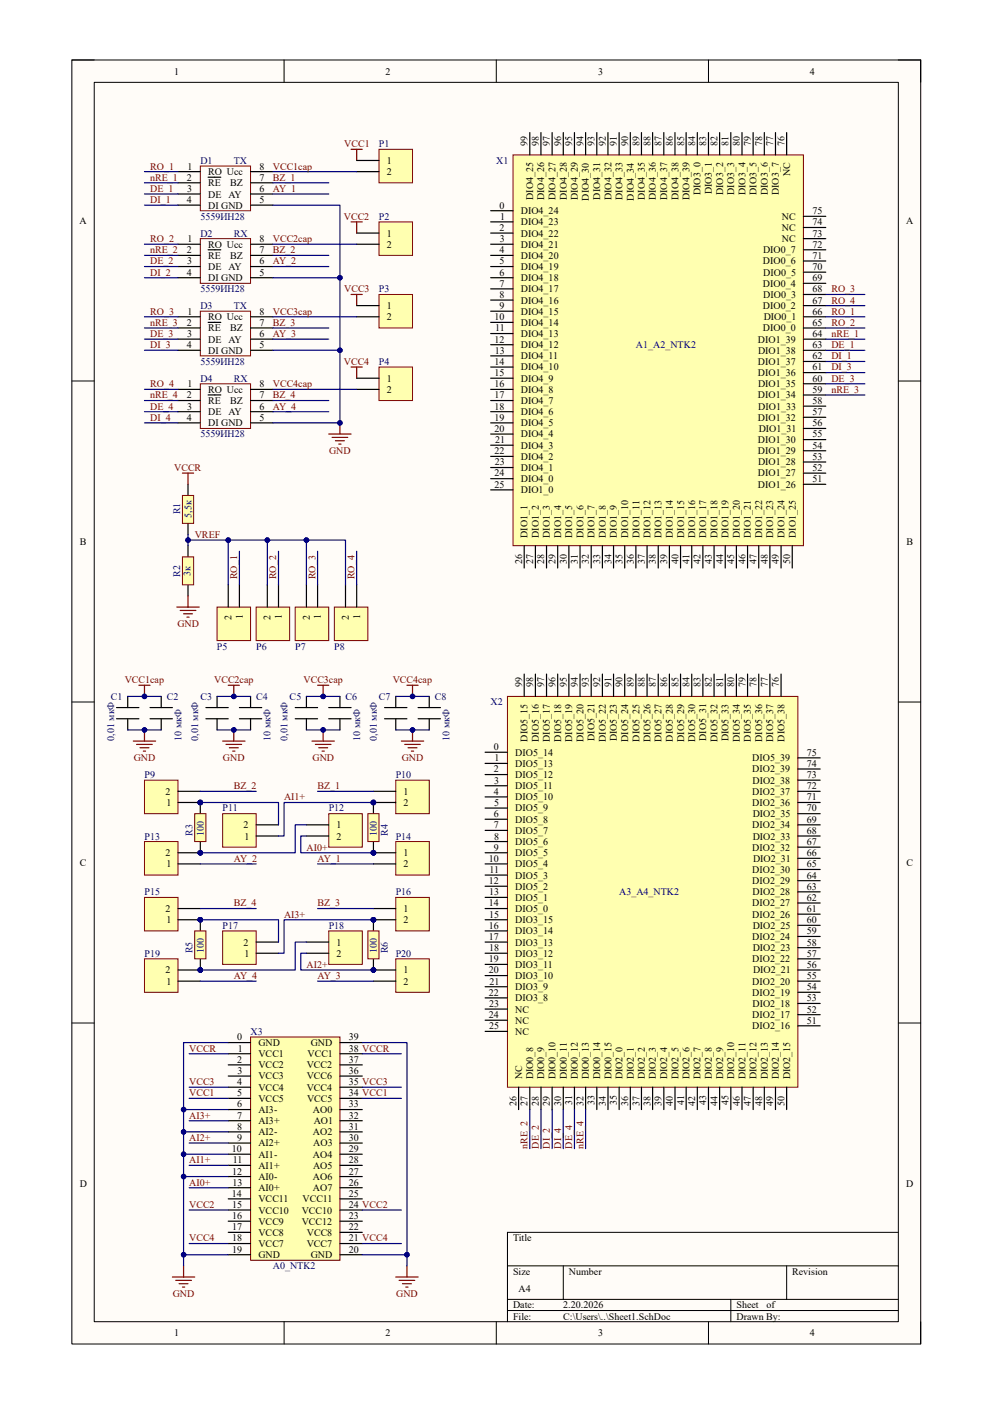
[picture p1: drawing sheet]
<svg xmlns="http://www.w3.org/2000/svg" width="210mm" height="297mm" viewBox="0 0 210 297" stroke-linecap="round" stroke-linejoin="round" font-family="sans-serif">
<defs><g id="words">
<g font-size="2.1">
<text x="36.8" y="15.8">1</text>
<text x="81.5" y="15.8">2</text>
<text x="126.5" y="15.8">3</text>
<text x="171.3" y="15.8">4</text>
<text x="39.7" y="35.9">1</text>
<text x="54.9" y="35.9">8</text>
<text x="81.8" y="34.7">1</text>
<text x="111.6" y="30.9" transform="rotate(-90 111.6 30.9)">99</text>
<text x="113.9" y="30.9" transform="rotate(-90 113.9 30.9)">98</text>
<text x="116.3" y="30.9" transform="rotate(-90 116.3 30.9)">97</text>
<text x="118.7" y="30.9" transform="rotate(-90 118.7 30.9)">96</text>
<text x="121" y="30.9" transform="rotate(-90 121 30.9)">95</text>
<text x="123.4" y="30.9" transform="rotate(-90 123.4 30.9)">94</text>
<text x="125.7" y="30.9" transform="rotate(-90 125.7 30.9)">93</text>
<text x="128.1" y="30.9" transform="rotate(-90 128.1 30.9)">92</text>
<text x="130.5" y="30.9" transform="rotate(-90 130.5 30.9)">91</text>
<text x="132.8" y="30.9" transform="rotate(-90 132.8 30.9)">90</text>
<text x="135.2" y="30.9" transform="rotate(-90 135.2 30.9)">89</text>
<text x="137.5" y="30.9" transform="rotate(-90 137.5 30.9)">88</text>
<text x="139.9" y="30.9" transform="rotate(-90 139.9 30.9)">87</text>
<text x="142.3" y="30.9" transform="rotate(-90 142.3 30.9)">86</text>
<text x="144.7" y="30.9" transform="rotate(-90 144.7 30.9)">85</text>
<text x="147" y="30.9" transform="rotate(-90 147 30.9)">84</text>
<text x="149.4" y="30.9" transform="rotate(-90 149.4 30.9)">83</text>
<text x="151.7" y="30.9" transform="rotate(-90 151.7 30.9)">82</text>
<text x="154.1" y="30.9" transform="rotate(-90 154.1 30.9)">81</text>
<text x="156.5" y="30.9" transform="rotate(-90 156.5 30.9)">80</text>
<text x="158.8" y="30.9" transform="rotate(-90 158.8 30.9)">79</text>
<text x="161.2" y="30.9" transform="rotate(-90 161.2 30.9)">78</text>
<text x="163.5" y="30.9" transform="rotate(-90 163.5 30.9)">77</text>
<text x="165.9" y="30.9" transform="rotate(-90 165.9 30.9)">76</text>
<text x="39.5" y="38.2">2</text>
<text x="39.6" y="40.6">3</text>
<text x="44" y="37">RO Ucc</text>
<text x="44" y="39.4">RE</text>
<text x="44" y="41.8">DE AY</text>
<text x="48.7" y="39.4">BZ</text>
<text x="54.9" y="40.6">6</text>
<text x="54.9" y="38.2">7</text>
<text x="81.8" y="37">2</text>
<text x="148.2" y="41.3" transform="rotate(-90 148.2 41.3)">DIO3_0</text>
<text x="150.5" y="41.1" transform="rotate(-90 150.5 41.1)">DIO3_1</text>
<text x="152.9" y="41.3" transform="rotate(-90 152.9 41.3)">DIO3_2</text>
<text x="155.3" y="41.2" transform="rotate(-90 155.3 41.2)">DIO3_3</text>
<text x="157.6" y="41.3" transform="rotate(-90 157.6 41.3)">DIO3_4</text>
<text x="160" y="41.3" transform="rotate(-90 160 41.3)">DIO3_5</text>
<text x="162.3" y="41.3" transform="rotate(-90 162.3 41.3)">DIO3_6</text>
<text x="164.7" y="41.3" transform="rotate(-90 164.7 41.3)">DIO3_7</text>
<text x="167.1" y="37.3" transform="rotate(-90 167.1 37.3)">NC</text>
<text x="16.8" y="47.4">A</text>
<text x="39.5" y="43">4</text>
<text x="44" y="44.1">DI GND</text>
<text x="54.9" y="43">5</text>
<text x="105.6" y="44.1">0</text>
<text x="105.8" y="46.5">1</text>
<text x="110.2" y="47.7">DIO4_23</text>
<text x="110.2" y="45.3">DIO4_24</text>
<text x="112.8" y="42.3" transform="rotate(-90 112.8 42.3)">DIO4_25</text>
<text x="115.1" y="42.4" transform="rotate(-90 115.1 42.4)">DIO4_26</text>
<text x="117.5" y="42.4" transform="rotate(-90 117.5 42.4)">DIO4_27</text>
<text x="119.8" y="42.3" transform="rotate(-90 119.8 42.3)">DIO4_28</text>
<text x="122.2" y="42.4" transform="rotate(-90 122.2 42.4)">DIO4_29</text>
<text x="124.5" y="42.4" transform="rotate(-90 124.5 42.4)">DIO4_30</text>
<text x="126.9" y="42.2" transform="rotate(-90 126.9 42.2)">DIO4_31</text>
<text x="129.3" y="42.4" transform="rotate(-90 129.3 42.4)">DIO4_32</text>
<text x="131.7" y="42.3" transform="rotate(-90 131.7 42.3)">DIO4_33</text>
<text x="134" y="42.4" transform="rotate(-90 134 42.4)">DIO4_34</text>
<text x="136.4" y="42.3" transform="rotate(-90 136.4 42.3)">DIO4_35</text>
<text x="138.7" y="42.4" transform="rotate(-90 138.7 42.4)">DIO4_36</text>
<text x="141.1" y="42.4" transform="rotate(-90 141.1 42.4)">DIO4_37</text>
<text x="143.5" y="42.3" transform="rotate(-90 143.5 42.3)">DIO4_38</text>
<text x="145.8" y="42.4" transform="rotate(-90 145.8 42.4)">DIO4_39</text>
<text x="165.4" y="46.5">NC</text>
<text x="171.8" y="47.7">74</text>
<text x="171.8" y="45.3">75</text>
<text x="191.6" y="47.4">A</text>
<text x="39.5" y="53.6">2</text>
<text x="39.7" y="51.2">1</text>
<text x="44" y="52.4">RO Ucc</text>
<text x="54.9" y="53.6">7</text>
<text x="54.9" y="51.2">8</text>
<text x="81.8" y="50">1</text>
<text x="81.8" y="52.4">2</text>
<text x="105.6" y="48.9">2</text>
<text x="105.6" y="53.6">4</text>
<text x="105.7" y="51.2">3</text>
<text x="110.2" y="50">DIO4_22</text>
<text x="110.2" y="52.4">DIO4_21</text>
<text x="161.4" y="53.6">DIO0_7</text>
<text x="165.4" y="51.2">NC</text>
<text x="165.4" y="48.9">NC</text>
<text x="171.8" y="52.4">72</text>
<text x="171.8" y="50">73</text>
<text x="39.5" y="58.3">4</text>
<text x="39.6" y="55.9">3</text>
<text x="44" y="54.7">RE</text>
<text x="44" y="57.1">DE AY</text>
<text x="44" y="59.5">DI GND</text>
<text x="48.7" y="54.7">BZ</text>
<text x="54.9" y="58.3">5</text>
<text x="54.9" y="55.9">6</text>
<text x="105.6" y="58.3">6</text>
<text x="105.7" y="55.9">5</text>
<text x="110.2" y="54.7">DIO4_20</text>
<text x="110.2" y="57.1">DIO4_19</text>
<text x="110.2" y="59.5">DIO4_18</text>
<text x="161.3" y="55.9">DIO0_6</text>
<text x="161.4" y="58.3">DIO0_5</text>
<text x="171.8" y="59.5">69</text>
<text x="171.8" y="57.1">70</text>
<text x="171.8" y="54.7">71</text>
<text x="81.8" y="65.4">1</text>
<text x="105.6" y="60.7">7</text>
<text x="105.6" y="65.4">9</text>
<text x="105.7" y="63">8</text>
<text x="110.2" y="61.8">DIO4_17</text>
<text x="110.2" y="64.2">DIO4_16</text>
<text x="161.3" y="65.4">DIO0_2</text>
<text x="161.3" y="60.7">DIO0_4</text>
<text x="161.4" y="63">DIO0_3</text>
<text x="171.8" y="64.2">67</text>
<text x="171.8" y="61.8">68</text>
<text x="39.5" y="68.9">2</text>
<text x="39.6" y="71.3">3</text>
<text x="39.7" y="66.5">1</text>
<text x="44" y="67.7">RO Ucc</text>
<text x="44" y="70.1">RE</text>
<text x="48.7" y="70.1">BZ</text>
<text x="54.9" y="71.3">6</text>
<text x="54.9" y="68.9">7</text>
<text x="54.9" y="66.5">8</text>
<text x="81.8" y="67.7">2</text>
<text x="104.6" y="67.7">10</text>
<text x="104.7" y="70.1">11</text>
<text x="110.2" y="66.5">DIO4_15</text>
<text x="110.2" y="68.9">DIO4_14</text>
<text x="110.2" y="71.3">DIO4_13</text>
<text x="161.3" y="70.1">DIO0_0</text>
<text x="161.5" y="67.7">DIO0_1</text>
<text x="171.8" y="71.3">64</text>
<text x="171.8" y="68.9">65</text>
<text x="171.8" y="66.5">66</text>
<text x="39.5" y="73.7">4</text>
<text x="44" y="72.5">DE AY</text>
<text x="44" y="74.8">DI GND</text>
<text x="54.9" y="73.7">5</text>
<text x="104.6" y="72.5">12</text>
<text x="104.6" y="77.2">14</text>
<text x="104.7" y="74.8">13</text>
<text x="110.2" y="73.7">DIO4_12</text>
<text x="110.2" y="76">DIO4_11</text>
<text x="160.3" y="77.2">DIO1_37</text>
<text x="160.3" y="72.5">DIO1_39</text>
<text x="160.3" y="74.8">DIO1_38</text>
<text x="171.8" y="76">62</text>
<text x="171.8" y="73.7">63</text>
<text x="39.7" y="81.9">1</text>
<text x="44" y="83.1">RO Ucc</text>
<text x="54.9" y="81.9">8</text>
<text x="81.8" y="80.7">1</text>
<text x="81.8" y="83.1">2</text>
<text x="104.6" y="81.9">16</text>
<text x="104.6" y="79.5">15</text>
<text x="110.2" y="78.4">DIO4_10</text>
<text x="110.2" y="80.7">DIO4_9</text>
<text x="110.2" y="83.1">DIO4_8</text>
<text x="160.3" y="79.5">DIO1_36</text>
<text x="160.3" y="81.9">DIO1_35</text>
<text x="171.8" y="83.1">59</text>
<text x="171.8" y="80.7">60</text>
<text x="171.8" y="78.4">61</text>
<text x="39.5" y="84.3">2</text>
<text x="39.5" y="89">4</text>
<text x="39.6" y="86.7">3</text>
<text x="44" y="85.5">RE</text>
<text x="44" y="87.8">DE AY</text>
<text x="48.7" y="85.5">BZ</text>
<text x="54.9" y="89">5</text>
<text x="54.9" y="86.7">6</text>
<text x="54.9" y="84.3">7</text>
<text x="104.6" y="84.3">17</text>
<text x="104.6" y="89">19</text>
<text x="104.6" y="86.7">18</text>
<text x="110.2" y="85.5">DIO4_7</text>
<text x="110.2" y="87.8">DIO4_6</text>
<text x="160.3" y="89">DIO1_32</text>
<text x="160.3" y="84.3">DIO1_34</text>
<text x="160.4" y="86.7">DIO1_33</text>
<text x="171.8" y="87.8">57</text>
<text x="171.8" y="85.5">58</text>
<text x="44" y="90.2">DI GND</text>
<text x="104.6" y="91.4">20</text>
<text x="104.7" y="93.7">21</text>
<text x="110.2" y="90.2">DIO4_5</text>
<text x="110.2" y="92.5">DIO4_4</text>
<text x="110.2" y="94.9">DIO4_3</text>
<text x="160.3" y="93.7">DIO1_30</text>
<text x="160.4" y="91.4">DIO1_31</text>
<text x="171.8" y="94.9">54</text>
<text x="171.8" y="92.5">55</text>
<text x="171.8" y="90.2">56</text>
<text x="104.6" y="96.1">22</text>
<text x="104.6" y="100.8">24</text>
<text x="104.7" y="98.5">23</text>
<text x="110.2" y="97.3">DIO4_2</text>
<text x="110.2" y="99.7">DIO4_1</text>
<text x="110.2" y="102">DIO4_0</text>
<text x="160.3" y="100.8">DIO1_27</text>
<text x="160.3" y="96.1">DIO1_29</text>
<text x="160.3" y="98.5">DIO1_28</text>
<text x="171.8" y="102">51</text>
<text x="171.8" y="99.7">52</text>
<text x="171.8" y="97.3">53</text>
<text x="104.6" y="103.2">25</text>
<text x="110.2" y="104.4">DIO1_0</text>
<text x="160.3" y="103.2">DIO1_26</text>
<text x="111.6" y="113.8" transform="rotate(-90 111.6 113.8)">DIO1_1</text>
<text x="113.9" y="113.8" transform="rotate(-90 113.9 113.8)">DIO1_2</text>
<text x="116.3" y="113.8" transform="rotate(-90 116.3 113.8)">DIO1_3</text>
<text x="118.7" y="113.8" transform="rotate(-90 118.7 113.8)">DIO1_4</text>
<text x="121" y="113.8" transform="rotate(-90 121 113.8)">DIO1_5</text>
<text x="123.4" y="113.8" transform="rotate(-90 123.4 113.8)">DIO1_6</text>
<text x="125.7" y="113.8" transform="rotate(-90 125.7 113.8)">DIO1_7</text>
<text x="128.1" y="113.8" transform="rotate(-90 128.1 113.8)">DIO1_8</text>
<text x="130.5" y="113.8" transform="rotate(-90 130.5 113.8)">DIO1_9</text>
<text x="132.8" y="113.8" transform="rotate(-90 132.8 113.8)">DIO1_10</text>
<text x="135.2" y="113.8" transform="rotate(-90 135.2 113.8)">DIO1_11</text>
<text x="137.5" y="113.8" transform="rotate(-90 137.5 113.8)">DIO1_12</text>
<text x="139.9" y="113.8" transform="rotate(-90 139.9 113.8)">DIO1_13</text>
<text x="142.3" y="113.8" transform="rotate(-90 142.3 113.8)">DIO1_14</text>
<text x="144.7" y="113.8" transform="rotate(-90 144.7 113.8)">DIO1_15</text>
<text x="147" y="113.8" transform="rotate(-90 147 113.8)">DIO1_16</text>
<text x="149.4" y="113.8" transform="rotate(-90 149.4 113.8)">DIO1_17</text>
<text x="151.7" y="113.8" transform="rotate(-90 151.7 113.8)">DIO1_18</text>
<text x="154.1" y="113.8" transform="rotate(-90 154.1 113.8)">DIO1_19</text>
<text x="156.5" y="113.8" transform="rotate(-90 156.5 113.8)">DIO1_20</text>
<text x="158.8" y="113.8" transform="rotate(-90 158.8 113.8)">DIO1_21</text>
<text x="161.2" y="113.8" transform="rotate(-90 161.2 113.8)">DIO1_22</text>
<text x="163.5" y="113.8" transform="rotate(-90 163.5 113.8)">DIO1_23</text>
<text x="165.9" y="113.8" transform="rotate(-90 165.9 113.8)">DIO1_24</text>
<text x="168.3" y="113.8" transform="rotate(-90 168.3 113.8)">DIO1_25</text>
<text x="16.9" y="115.3">B</text>
<text x="110.4" y="119.4" transform="rotate(-90 110.4 119.4)">26</text>
<text x="112.8" y="119.4" transform="rotate(-90 112.8 119.4)">27</text>
<text x="115.1" y="119.3" transform="rotate(-90 115.1 119.3)">28</text>
<text x="117.5" y="119.4" transform="rotate(-90 117.5 119.4)">29</text>
<text x="119.8" y="119.4" transform="rotate(-90 119.8 119.4)">30</text>
<text x="122.2" y="119.2" transform="rotate(-90 122.2 119.2)">31</text>
<text x="124.5" y="119.4" transform="rotate(-90 124.5 119.4)">32</text>
<text x="126.9" y="119.3" transform="rotate(-90 126.9 119.3)">33</text>
<text x="129.3" y="119.4" transform="rotate(-90 129.3 119.4)">34</text>
<text x="131.7" y="119.3" transform="rotate(-90 131.7 119.3)">35</text>
<text x="134" y="119.4" transform="rotate(-90 134 119.4)">36</text>
<text x="136.4" y="119.4" transform="rotate(-90 136.4 119.4)">37</text>
<text x="138.7" y="119.3" transform="rotate(-90 138.7 119.3)">38</text>
<text x="141.1" y="119.4" transform="rotate(-90 141.1 119.4)">39</text>
<text x="143.5" y="119.4" transform="rotate(-90 143.5 119.4)">40</text>
<text x="145.8" y="119.2" transform="rotate(-90 145.8 119.2)">41</text>
<text x="148.2" y="119.4" transform="rotate(-90 148.2 119.4)">42</text>
<text x="150.5" y="119.3" transform="rotate(-90 150.5 119.3)">43</text>
<text x="152.9" y="119.4" transform="rotate(-90 152.9 119.4)">44</text>
<text x="155.3" y="119.3" transform="rotate(-90 155.3 119.3)">45</text>
<text x="157.6" y="119.4" transform="rotate(-90 157.6 119.4)">46</text>
<text x="160" y="119.4" transform="rotate(-90 160 119.4)">47</text>
<text x="162.3" y="119.3" transform="rotate(-90 162.3 119.3)">48</text>
<text x="164.7" y="119.4" transform="rotate(-90 164.7 119.4)">49</text>
<text x="167.1" y="119.4" transform="rotate(-90 167.1 119.4)">50</text>
<text x="191.7" y="115.3">B</text>
<text x="49" y="131.1" transform="rotate(-90 49 131.1)">2</text>
<text x="51.4" y="130.9" transform="rotate(-90 51.4 130.9)">1</text>
<text x="57.2" y="131.1" transform="rotate(-90 57.2 131.1)">2</text>
<text x="59.6" y="130.9" transform="rotate(-90 59.6 130.9)">1</text>
<text x="65.5" y="131.1" transform="rotate(-90 65.5 131.1)">2</text>
<text x="67.9" y="130.9" transform="rotate(-90 67.9 130.9)">1</text>
<text x="73.8" y="131.1" transform="rotate(-90 73.8 131.1)">2</text>
<text x="76.2" y="130.9" transform="rotate(-90 76.2 130.9)">1</text>
<text x="110.4" y="145.4" transform="rotate(-90 110.4 145.4)">99</text>
<text x="112.8" y="145.4" transform="rotate(-90 112.8 145.4)">98</text>
<text x="115.1" y="145.4" transform="rotate(-90 115.1 145.4)">97</text>
<text x="117.5" y="145.4" transform="rotate(-90 117.5 145.4)">96</text>
<text x="119.8" y="145.4" transform="rotate(-90 119.8 145.4)">95</text>
<text x="122.2" y="145.4" transform="rotate(-90 122.2 145.4)">94</text>
<text x="124.5" y="145.4" transform="rotate(-90 124.5 145.4)">93</text>
<text x="126.9" y="145.4" transform="rotate(-90 126.9 145.4)">92</text>
<text x="129.3" y="145.4" transform="rotate(-90 129.3 145.4)">91</text>
<text x="131.7" y="145.4" transform="rotate(-90 131.7 145.4)">90</text>
<text x="134" y="145.4" transform="rotate(-90 134 145.4)">89</text>
<text x="136.4" y="145.4" transform="rotate(-90 136.4 145.4)">88</text>
<text x="138.7" y="145.4" transform="rotate(-90 138.7 145.4)">87</text>
<text x="141.1" y="145.4" transform="rotate(-90 141.1 145.4)">86</text>
<text x="143.5" y="145.4" transform="rotate(-90 143.5 145.4)">85</text>
<text x="145.8" y="145.4" transform="rotate(-90 145.8 145.4)">84</text>
<text x="148.2" y="145.4" transform="rotate(-90 148.2 145.4)">83</text>
<text x="150.5" y="145.4" transform="rotate(-90 150.5 145.4)">82</text>
<text x="152.9" y="145.4" transform="rotate(-90 152.9 145.4)">81</text>
<text x="155.3" y="145.4" transform="rotate(-90 155.3 145.4)">80</text>
<text x="157.6" y="145.4" transform="rotate(-90 157.6 145.4)">79</text>
<text x="160" y="145.4" transform="rotate(-90 160 145.4)">78</text>
<text x="162.3" y="145.4" transform="rotate(-90 162.3 145.4)">77</text>
<text x="164.7" y="145.4" transform="rotate(-90 164.7 145.4)">76</text>
<text x="104.4" y="158.7">0</text>
<text x="104.6" y="161">1</text>
<text x="109" y="159.9">DIO5_14</text>
<text x="111.6" y="156.9" transform="rotate(-90 111.6 156.9)">DIO5_15</text>
<text x="113.9" y="156.9" transform="rotate(-90 113.9 156.9)">DIO5_16</text>
<text x="116.3" y="156.9" transform="rotate(-90 116.3 156.9)">DIO5_17</text>
<text x="118.7" y="156.9" transform="rotate(-90 118.7 156.9)">DIO5_18</text>
<text x="121" y="156.9" transform="rotate(-90 121 156.9)">DIO5_19</text>
<text x="123.4" y="157" transform="rotate(-90 123.4 157)">DIO5_20</text>
<text x="125.7" y="156.8" transform="rotate(-90 125.7 156.8)">DIO5_21</text>
<text x="128.1" y="156.9" transform="rotate(-90 128.1 156.9)">DIO5_22</text>
<text x="130.5" y="156.8" transform="rotate(-90 130.5 156.8)">DIO5_23</text>
<text x="132.8" y="157" transform="rotate(-90 132.8 157)">DIO5_24</text>
<text x="135.2" y="156.9" transform="rotate(-90 135.2 156.9)">DIO5_25</text>
<text x="137.5" y="156.9" transform="rotate(-90 137.5 156.9)">DIO5_26</text>
<text x="139.9" y="156.9" transform="rotate(-90 139.9 156.9)">DIO5_27</text>
<text x="142.3" y="156.9" transform="rotate(-90 142.3 156.9)">DIO5_28</text>
<text x="144.7" y="156.9" transform="rotate(-90 144.7 156.9)">DIO5_29</text>
<text x="147" y="157" transform="rotate(-90 147 157)">DIO5_30</text>
<text x="149.4" y="156.8" transform="rotate(-90 149.4 156.8)">DIO5_31</text>
<text x="151.7" y="156.9" transform="rotate(-90 151.7 156.9)">DIO5_32</text>
<text x="154.1" y="156.8" transform="rotate(-90 154.1 156.8)">DIO5_33</text>
<text x="156.5" y="157" transform="rotate(-90 156.5 157)">DIO5_34</text>
<text x="158.8" y="156.9" transform="rotate(-90 158.8 156.9)">DIO5_35</text>
<text x="159.1" y="161">DIO5_39</text>
<text x="161.2" y="156.9" transform="rotate(-90 161.2 156.9)">DIO5_36</text>
<text x="163.5" y="156.9" transform="rotate(-90 163.5 156.9)">DIO5_37</text>
<text x="165.9" y="156.9" transform="rotate(-90 165.9 156.9)">DIO5_38</text>
<text x="170.6" y="159.9">75</text>
<text x="104.4" y="163.4">2</text>
<text x="104.5" y="165.8">3</text>
<text x="109" y="162.2">DIO5_13</text>
<text x="109" y="164.6">DIO5_12</text>
<text x="109" y="167">DIO5_11</text>
<text x="159.1" y="163.4">DIO2_39</text>
<text x="159.1" y="165.8">DIO2_38</text>
<text x="170.6" y="167">72</text>
<text x="170.6" y="164.6">73</text>
<text x="170.6" y="162.2">74</text>
<text x="35" y="168.1">2</text>
<text x="35.2" y="170.5">1</text>
<text x="85.3" y="168.1">1</text>
<text x="85.3" y="170.5">2</text>
<text x="104.4" y="168.1">4</text>
<text x="104.4" y="172.8">6</text>
<text x="104.5" y="170.5">5</text>
<text x="109" y="169.3">DIO5_10</text>
<text x="109" y="171.7">DIO5_9</text>
<text x="159.1" y="170.5">DIO2_36</text>
<text x="159.1" y="168.1">DIO2_37</text>
<text x="159.2" y="172.8">DIO2_35</text>
<text x="170.6" y="171.7">70</text>
<text x="170.6" y="169.3">71</text>
<text x="51.5" y="175.2">2</text>
<text x="51.7" y="177.6">1</text>
<text x="71.2" y="175.2">1</text>
<text x="71.2" y="177.6">2</text>
<text x="104.4" y="175.2">7</text>
<text x="104.4" y="180">9</text>
<text x="104.5" y="177.6">8</text>
<text x="109" y="174">DIO5_8</text>
<text x="109" y="176.4">DIO5_7</text>
<text x="109" y="178.8">DIO5_6</text>
<text x="159.1" y="180">DIO2_32</text>
<text x="159.1" y="175.2">DIO2_34</text>
<text x="159.2" y="177.6">DIO2_33</text>
<text x="170.6" y="178.8">67</text>
<text x="170.6" y="176.4">68</text>
<text x="170.6" y="174">69</text>
<text x="16.9" y="183.2">C</text>
<text x="35" y="181.1">2</text>
<text x="35.2" y="183.5">1</text>
<text x="85.3" y="181.1">1</text>
<text x="85.3" y="183.5">2</text>
<text x="103.4" y="182.3">10</text>
<text x="103.5" y="184.7">11</text>
<text x="109" y="181.1">DIO5_5</text>
<text x="109" y="183.5">DIO5_4</text>
<text x="109" y="185.8">DIO5_3</text>
<text x="159.1" y="184.7">DIO2_30</text>
<text x="159.3" y="182.3">DIO2_31</text>
<text x="170.6" y="185.8">64</text>
<text x="170.6" y="183.5">65</text>
<text x="170.6" y="181.1">66</text>
<text x="191.7" y="183.2">C</text>
<text x="103.4" y="187">12</text>
<text x="103.4" y="191.7">14</text>
<text x="103.5" y="189.4">13</text>
<text x="109" y="188.2">DIO5_2</text>
<text x="109" y="190.6">DIO5_1</text>
<text x="159.1" y="191.7">DIO2_27</text>
<text x="159.1" y="187">DIO2_29</text>
<text x="159.1" y="189.4">DIO2_28</text>
<text x="170.6" y="190.6">62</text>
<text x="170.6" y="188.2">63</text>
<text x="35" y="192.9">2</text>
<text x="35.2" y="195.3">1</text>
<text x="85.3" y="192.9">1</text>
<text x="85.3" y="195.3">2</text>
<text x="103.4" y="196.5">16</text>
<text x="103.4" y="194.1">15</text>
<text x="109" y="192.9">DIO5_0</text>
<text x="109" y="195.3">DIO3_15</text>
<text x="109" y="197.7">DIO3_14</text>
<text x="159.1" y="194.1">DIO2_26</text>
<text x="159.2" y="196.5">DIO2_25</text>
<text x="170.6" y="197.7">59</text>
<text x="170.6" y="195.3">60</text>
<text x="170.6" y="192.9">61</text>
<text x="51.5" y="200">2</text>
<text x="51.7" y="202.4">1</text>
<text x="71.2" y="200">1</text>
<text x="71.2" y="202.4">2</text>
<text x="103.4" y="198.8">17</text>
<text x="103.4" y="203.5">19</text>
<text x="103.4" y="201.2">18</text>
<text x="109" y="200">DIO3_13</text>
<text x="109" y="202.4">DIO3_12</text>
<text x="159.1" y="203.5">DIO2_22</text>
<text x="159.1" y="198.8">DIO2_24</text>
<text x="159.2" y="201.2">DIO2_23</text>
<text x="170.6" y="202.4">57</text>
<text x="170.6" y="200">58</text>
<text x="35" y="205.9">2</text>
<text x="35.2" y="208.3">1</text>
<text x="85.3" y="205.9">1</text>
<text x="85.3" y="208.3">2</text>
<text x="103.4" y="205.9">20</text>
<text x="103.5" y="208.3">21</text>
<text x="109" y="204.7">DIO3_11</text>
<text x="109" y="207.1">DIO3_10</text>
<text x="109" y="209.5">DIO3_9</text>
<text x="159.1" y="208.3">DIO2_20</text>
<text x="159.3" y="205.9">DIO2_21</text>
<text x="170.6" y="209.5">54</text>
<text x="170.6" y="207.1">55</text>
<text x="170.6" y="204.7">56</text>
<text x="103.4" y="210.7">22</text>
<text x="103.4" y="215.3">24</text>
<text x="103.5" y="213">23</text>
<text x="109" y="211.8">DIO3_8</text>
<text x="109" y="214.2">NC</text>
<text x="159.1" y="215.3">DIO2_17</text>
<text x="159.1" y="210.7">DIO2_19</text>
<text x="159.1" y="213">DIO2_18</text>
<text x="170.6" y="214.2">52</text>
<text x="170.6" y="211.8">53</text>
<text x="50.1" y="220.1">0</text>
<text x="54.7" y="221.3">GND</text>
<text x="65.7" y="221.3">GND</text>
<text x="73.8" y="220.1">39</text>
<text x="103.4" y="217.7">25</text>
<text x="109" y="216.5">NC</text>
<text x="109" y="218.9">NC</text>
<text x="159.1" y="217.7">DIO2_16</text>
<text x="170.6" y="216.5">51</text>
<text x="50.1" y="224.8">2</text>
<text x="50.2" y="227.2">3</text>
<text x="50.3" y="222.5">1</text>
<text x="54.7" y="226">VCC2</text>
<text x="54.7" y="223.6">VCC1</text>
<text x="64.9" y="226">VCC2</text>
<text x="65" y="223.6">VCC1</text>
<text x="73.8" y="227.2">36</text>
<text x="73.8" y="224.8">37</text>
<text x="73.8" y="222.5">38 VCCR</text>
<text x="50.1" y="229.5">4</text>
<text x="50.2" y="231.9">5</text>
<text x="54.7" y="228.3">VCC3</text>
<text x="54.7" y="230.7">VCC4</text>
<text x="54.7" y="233.1">VCC5</text>
<text x="64.9" y="230.7">VCC4</text>
<text x="64.9" y="228.3">VCC6</text>
<text x="64.9" y="233.1">VCC5</text>
<text x="73.8" y="231.9">34 VCC1</text>
<text x="73.8" y="229.5">35 VCC3</text>
<text x="109.2" y="233.9" transform="rotate(-90 109.2 233.9)">26</text>
<text x="110.4" y="228.3" transform="rotate(-90 110.4 228.3)">NC</text>
<text x="111.6" y="233.9" transform="rotate(-90 111.6 233.9)">27</text>
<text x="112.8" y="228.3" transform="rotate(-90 112.8 228.3)">DIO0_8</text>
<text x="113.9" y="233.9" transform="rotate(-90 113.9 233.9)">28</text>
<text x="115.1" y="228.3" transform="rotate(-90 115.1 228.3)">DIO0_9</text>
<text x="116.3" y="233.9" transform="rotate(-90 116.3 233.9)">29</text>
<text x="117.5" y="228.3" transform="rotate(-90 117.5 228.3)">DIO0_10</text>
<text x="118.7" y="233.9" transform="rotate(-90 118.7 233.9)">30</text>
<text x="119.8" y="228.3" transform="rotate(-90 119.8 228.3)">DIO0_11</text>
<text x="121" y="233.8" transform="rotate(-90 121 233.8)">31</text>
<text x="122.2" y="228.3" transform="rotate(-90 122.2 228.3)">DIO0_12</text>
<text x="123.4" y="233.9" transform="rotate(-90 123.4 233.9)">32</text>
<text x="124.5" y="228.3" transform="rotate(-90 124.5 228.3)">DIO0_13</text>
<text x="125.7" y="233.8" transform="rotate(-90 125.7 233.8)">33</text>
<text x="126.9" y="228.3" transform="rotate(-90 126.9 228.3)">DIO0_14</text>
<text x="128.1" y="233.9" transform="rotate(-90 128.1 233.9)">34</text>
<text x="129.3" y="228.3" transform="rotate(-90 129.3 228.3)">DIO0_15</text>
<text x="130.5" y="233.8" transform="rotate(-90 130.5 233.8)">35</text>
<text x="131.7" y="228.3" transform="rotate(-90 131.7 228.3)">DIO2_0</text>
<text x="132.8" y="233.9" transform="rotate(-90 132.8 233.9)">36</text>
<text x="134" y="228.3" transform="rotate(-90 134 228.3)">DIO2_1</text>
<text x="135.2" y="233.9" transform="rotate(-90 135.2 233.9)">37</text>
<text x="136.4" y="228.3" transform="rotate(-90 136.4 228.3)">DIO2_2</text>
<text x="137.5" y="233.9" transform="rotate(-90 137.5 233.9)">38</text>
<text x="138.7" y="228.3" transform="rotate(-90 138.7 228.3)">DIO2_3</text>
<text x="139.9" y="233.9" transform="rotate(-90 139.9 233.9)">39</text>
<text x="141.1" y="228.3" transform="rotate(-90 141.1 228.3)">DIO2_4</text>
<text x="142.3" y="233.9" transform="rotate(-90 142.3 233.9)">40</text>
<text x="143.5" y="228.3" transform="rotate(-90 143.5 228.3)">DIO2_5</text>
<text x="144.7" y="233.8" transform="rotate(-90 144.7 233.8)">41</text>
<text x="145.8" y="228.3" transform="rotate(-90 145.8 228.3)">DIO2_6</text>
<text x="147" y="233.9" transform="rotate(-90 147 233.9)">42</text>
<text x="148.2" y="228.3" transform="rotate(-90 148.2 228.3)">DIO2_7</text>
<text x="149.4" y="233.8" transform="rotate(-90 149.4 233.8)">43</text>
<text x="150.5" y="228.3" transform="rotate(-90 150.5 228.3)">DIO2_8</text>
<text x="151.7" y="233.9" transform="rotate(-90 151.7 233.9)">44</text>
<text x="152.9" y="228.3" transform="rotate(-90 152.9 228.3)">DIO2_9</text>
<text x="154.1" y="233.8" transform="rotate(-90 154.1 233.8)">45</text>
<text x="155.3" y="228.3" transform="rotate(-90 155.3 228.3)">DIO2_10</text>
<text x="156.5" y="233.9" transform="rotate(-90 156.5 233.9)">46</text>
<text x="157.6" y="228.3" transform="rotate(-90 157.6 228.3)">DIO2_11</text>
<text x="158.8" y="233.9" transform="rotate(-90 158.8 233.9)">47</text>
<text x="160" y="228.3" transform="rotate(-90 160 228.3)">DIO2_12</text>
<text x="161.2" y="233.9" transform="rotate(-90 161.2 233.9)">48</text>
<text x="162.3" y="228.3" transform="rotate(-90 162.3 228.3)">DIO2_13</text>
<text x="163.5" y="233.9" transform="rotate(-90 163.5 233.9)">49</text>
<text x="164.7" y="228.3" transform="rotate(-90 164.7 228.3)">DIO2_14</text>
<text x="165.9" y="233.9" transform="rotate(-90 165.9 233.9)">50</text>
<text x="167.1" y="228.3" transform="rotate(-90 167.1 228.3)">DIO2_15</text>
<text x="50.1" y="234.3">6</text>
<text x="50.1" y="236.6">7</text>
<text x="50.2" y="239">8</text>
<text x="54.7" y="235.5">AI3-</text>
<text x="54.7" y="237.8">AI3+</text>
<text x="66.2" y="235.5">AO0</text>
<text x="66.3" y="237.8">AO1</text>
<text x="73.8" y="239">31</text>
<text x="73.8" y="236.6">32</text>
<text x="73.8" y="234.3">33</text>
<text x="49" y="243.7">10</text>
<text x="50.1" y="241.3">9</text>
<text x="54.7" y="240.2">AI2-</text>
<text x="54.7" y="242.5">AI2+</text>
<text x="54.7" y="244.9">AI1-</text>
<text x="66.2" y="244.9">AO4</text>
<text x="66.2" y="240.2">AO2</text>
<text x="66.3" y="242.5">AO3</text>
<text x="73.8" y="243.7">29</text>
<text x="73.8" y="241.3">30</text>
<text x="16.8" y="251.1">D</text>
<text x="49.1" y="248.5">12</text>
<text x="49.1" y="250.8">13</text>
<text x="49.2" y="246.1">11</text>
<text x="54.7" y="247.3">AI1+</text>
<text x="54.7" y="249.6">AI0-</text>
<text x="54.7" y="252">AI0+</text>
<text x="66.2" y="252">AO7</text>
<text x="66.2" y="249.6">AO6</text>
<text x="66.2" y="247.3">AO5</text>
<text x="73.8" y="250.8">26</text>
<text x="73.8" y="248.5">27</text>
<text x="73.8" y="246.1">28</text>
<text x="191.6" y="251.1">D</text>
<text x="49" y="253.2">14</text>
<text x="49.1" y="257.9">16</text>
<text x="49.1" y="255.5">15</text>
<text x="54.7" y="254.3">VCC11</text>
<text x="54.7" y="256.7">VCC10</text>
<text x="63.8" y="256.7">VCC10</text>
<text x="64" y="254.3">VCC11</text>
<text x="73.8" y="257.9">23</text>
<text x="73.8" y="255.5">24 VCC2</text>
<text x="73.8" y="253.2">25</text>
<text x="49.1" y="260.2">17</text>
<text x="49.1" y="262.6">18</text>
<text x="54.7" y="259.1">VCC9</text>
<text x="54.7" y="261.4">VCC8</text>
<text x="54.7" y="263.8">VCC7</text>
<text x="63.8" y="259.1">VCC12</text>
<text x="64.9" y="263.8">VCC7</text>
<text x="64.9" y="261.4">VCC8</text>
<text x="73.8" y="262.6">21 VCC4</text>
<text x="73.8" y="260.2">22</text>
<text x="108.5" y="262.6">Title</text>
<text x="49.1" y="265">19</text>
<text x="54.7" y="266.1">GND</text>
<text x="65.7" y="266.1">GND</text>
<text x="73.8" y="265">20</text>
<text x="108.5" y="269.7">Size</text>
<text x="120.3" y="269.7">Number</text>
<text x="167.6" y="269.7">Revision</text>
<text x="109.7" y="273.2">A4</text>
<text x="108.5" y="276.8">Date:</text>
<text x="108.5" y="279.1">File:</text>
<text x="119.1" y="276.8">2.20.2026</text>
<text x="119.1" y="279.1">C:\Users\..\Sheet1.SchDoc</text>
<text x="155.7" y="276.8">Sheet</text>
<text x="155.7" y="279.1">Drawn By:</text>
<text x="162.1" y="276.8">of</text>
<text x="36.8" y="282.7">1</text>
<text x="81.5" y="282.7">2</text>
<text x="126.5" y="282.7">3</text>
<text x="171.3" y="282.7">4</text>
</g>
<g font-size="2.1" fill="#800000">
<text x="31.7" y="35.9">RO_1</text>
<text x="57.7" y="35.9">VCC1cap</text>
<text x="72.8" y="31.2">VCC1</text>
<text x="31.7" y="38.2">nRE_1</text>
<text x="31.7" y="40.6">DE_1</text>
<text x="57.7" y="38.2">BZ_1</text>
<text x="57.7" y="40.6">AY_1</text>
<text x="31.7" y="43">DI_1</text>
<text x="72.7" y="46.5">VCC2</text>
<text x="31.7" y="51.2">RO_2</text>
<text x="31.7" y="53.6">nRE_2</text>
<text x="57.7" y="53.6">BZ_2</text>
<text x="57.7" y="51.2">VCC2cap</text>
<text x="31.7" y="55.9">DE_2</text>
<text x="31.7" y="58.3">DI_2</text>
<text x="57.7" y="55.9">AY_2</text>
<text x="72.8" y="61.8">VCC3</text>
<text x="175.8" y="64.2">RO_4</text>
<text x="175.8" y="61.8">RO_3</text>
<text x="31.7" y="66.5">RO_3</text>
<text x="31.7" y="68.9">nRE_3</text>
<text x="31.7" y="71.3">DE_3</text>
<text x="57.7" y="68.9">BZ_3</text>
<text x="57.7" y="71.3">AY_3</text>
<text x="57.7" y="66.5">VCC3cap</text>
<text x="175.8" y="71.3">nRE_1</text>
<text x="175.8" y="68.9">RO_2</text>
<text x="175.8" y="66.5">RO_1</text>
<text x="31.7" y="73.7">DI_3</text>
<text x="72.7" y="77.2">VCC4</text>
<text x="175.8" y="76">DI_1</text>
<text x="175.8" y="73.7">DE_1</text>
<text x="31.7" y="81.9">RO_4</text>
<text x="57.7" y="81.9">VCC4cap</text>
<text x="175.8" y="83.1">nRE_3</text>
<text x="175.8" y="80.7">DE_3</text>
<text x="175.8" y="78.4">DI_3</text>
<text x="31.7" y="84.3">nRE_4</text>
<text x="31.7" y="86.7">DE_4</text>
<text x="31.7" y="89">DI_4</text>
<text x="57.7" y="84.3">BZ_4</text>
<text x="57.7" y="86.7">AY_4</text>
<text x="36.8" y="99.7">VCCR</text>
<text x="69.6" y="96.1">GND</text>
<text x="41.2" y="113.8">VREF</text>
<text x="50.2" y="122.5" transform="rotate(-90 50.2 122.5)">RO_1</text>
<text x="58.4" y="122.5" transform="rotate(-90 58.4 122.5)">RO_2</text>
<text x="66.7" y="122.5" transform="rotate(-90 66.7 122.5)">RO_3</text>
<text x="75" y="122.5" transform="rotate(-90 75 122.5)">RO_4</text>
<text x="37.5" y="132.7">GND</text>
<text x="26.4" y="144.5">VCC1cap</text>
<text x="45.3" y="144.5">VCC2cap</text>
<text x="64.2" y="144.5">VCC3cap</text>
<text x="83.1" y="144.5">VCC4cap</text>
<text x="28.3" y="161">GND</text>
<text x="47.2" y="161">GND</text>
<text x="66.1" y="161">GND</text>
<text x="85" y="161">GND</text>
<text x="49.4" y="167">BZ_2</text>
<text x="67.1" y="167">BZ_1</text>
<text x="60.1" y="169.3">AI1+</text>
<text x="64.8" y="180">AI0+</text>
<text x="49.4" y="182.3">AY_2</text>
<text x="67.1" y="182.3">AY_1</text>
<text x="49.4" y="191.7">BZ_4</text>
<text x="67.1" y="191.7">BZ_3</text>
<text x="60.1" y="194.1">AI3+</text>
<text x="49.4" y="207.1">AY_4</text>
<text x="64.8" y="204.7">AI2+</text>
<text x="67.1" y="207.1">AY_3</text>
<text x="40" y="222.5">VCCR</text>
<text x="40" y="229.5">VCC3</text>
<text x="40" y="231.9">VCC1</text>
<text x="40" y="236.6">AI3+</text>
<text x="40" y="241.3">AI2+</text>
<text x="111.6" y="243" transform="rotate(-90 111.6 243)">nRE_2</text>
<text x="113.9" y="243" transform="rotate(-90 113.9 243)">DE_2</text>
<text x="116.3" y="243" transform="rotate(-90 116.3 243)">DI_2</text>
<text x="118.7" y="243" transform="rotate(-90 118.7 243)">DI_4</text>
<text x="121" y="243" transform="rotate(-90 121 243)">DE_4</text>
<text x="123.4" y="243" transform="rotate(-90 123.4 243)">nRE_4</text>
<text x="40" y="246.1">AI1+</text>
<text x="40" y="250.8">AI0+</text>
<text x="40" y="255.5">VCC2</text>
<text x="40" y="262.6">VCC4</text>
<text x="36.5" y="274.4">GND</text>
<text x="83.8" y="274.4">GND</text>
</g>
<g font-size="2.1" fill="#000080">
<text x="42.4" y="34.7">D1</text>
<text x="49.4" y="34.7">TX</text>
<text x="80.1" y="31.2">P1</text>
<text x="104.9" y="34.7">X1</text>
<text x="42.4" y="46.5">5559ИН28</text>
<text x="80.1" y="46.5">P2</text>
<text x="42.4" y="50">D2</text>
<text x="49.4" y="50">RX</text>
<text x="42.4" y="61.8">5559ИН28</text>
<text x="42.4" y="65.4">D3</text>
<text x="49.4" y="65.4">TX</text>
<text x="80.1" y="61.8">P3</text>
<text x="42.4" y="77.2">5559ИН28</text>
<text x="80.1" y="77.2">P4</text>
<text x="134.5" y="73.7">A1_A2_NTK2</text>
<text x="42.4" y="80.7">D4</text>
<text x="49.4" y="80.7">RX</text>
<text x="42.4" y="92.5">5559ИН28</text>
<text x="38.1" y="108.8" transform="rotate(-90 38.1 108.8)">R1</text>
<text x="40.5" y="109.5" transform="rotate(-90 40.5 109.5)">5,5к</text>
<text x="38.1" y="122" transform="rotate(-90 38.1 122)">R2</text>
<text x="40.3" y="121.8" transform="rotate(-90 40.3 121.8)">3к</text>
<text x="45.9" y="137.4">P5</text>
<text x="54.2" y="137.4">P6</text>
<text x="62.4" y="137.4">P7</text>
<text x="70.7" y="137.4">P8</text>
<text x="23.5" y="148">C1</text>
<text x="35.3" y="148">C2</text>
<text x="42.4" y="148">C3</text>
<text x="54.2" y="148">C4</text>
<text x="61.3" y="148">C5</text>
<text x="73.1" y="148">C6</text>
<text x="80.1" y="148">C7</text>
<text x="92" y="148">C8</text>
<text x="103.8" y="149.2">X2</text>
<text x="24.2" y="156.8" transform="rotate(-90 24.2 156.8)">0,01 мкФ</text>
<text x="38.4" y="156.8" transform="rotate(-90 38.4 156.8)">10 мкФ</text>
<text x="41.9" y="156.8" transform="rotate(-90 41.9 156.8)">0,01 мкФ</text>
<text x="57.2" y="156.8" transform="rotate(-90 57.2 156.8)">10 мкФ</text>
<text x="60.8" y="156.8" transform="rotate(-90 60.8 156.8)">0,01 мкФ</text>
<text x="76.2" y="156.8" transform="rotate(-90 76.2 156.8)">10 мкФ</text>
<text x="79.7" y="156.8" transform="rotate(-90 79.7 156.8)">0,01 мкФ</text>
<text x="95" y="156.8" transform="rotate(-90 95 156.8)">10 мкФ</text>
<text x="30.6" y="164.6">P9</text>
<text x="83.7" y="164.6">P10</text>
<text x="47.1" y="171.7">P11</text>
<text x="69.5" y="171.7">P12</text>
<text x="30.6" y="177.6">P13</text>
<text x="40.7" y="176.8" transform="rotate(-90 40.7 176.8)">R3</text>
<text x="43.1" y="176.8" transform="rotate(-90 43.1 176.8)">100</text>
<text x="79.7" y="176.8" transform="rotate(-90 79.7 176.8)">100</text>
<text x="82" y="176.8" transform="rotate(-90 82 176.8)">R4</text>
<text x="83.7" y="177.6">P14</text>
<text x="30.6" y="189.4">P15</text>
<text x="83.7" y="189.4">P16</text>
<text x="130.9" y="189.4">A3_A4_NTK2</text>
<text x="47.1" y="196.5">P17</text>
<text x="69.5" y="196.5">P18</text>
<text x="30.6" y="202.4">P19</text>
<text x="40.7" y="201.6" transform="rotate(-90 40.7 201.6)">R5</text>
<text x="43.1" y="201.6" transform="rotate(-90 43.1 201.6)">100</text>
<text x="79.7" y="201.6" transform="rotate(-90 79.7 201.6)">100</text>
<text x="82" y="201.6" transform="rotate(-90 82 201.6)">R6</text>
<text x="83.7" y="202.4">P20</text>
<text x="53" y="218.9">X3</text>
<text x="57.7" y="268.5">A0_NTK2</text>
</g>
</g></defs>
<path d="M15.2 12.7h179.5v271.6h-179.5z" fill-rule="evenodd" fill="#fffcf8"/>
<path d="M15.2 12.7h179.5v271.6h-179.5z" fill="none" stroke="#000" stroke-width=".21"/>
<path d="M19.9 17.4h170.1v262.2h-170.1z" fill-rule="evenodd" fill="#fffcf8"/>
<g fill="none" stroke="#000" stroke-width=".21">
<path d="M15.2 12.7h4.7M19.9 17.4h170.1v262.2h-170.1zM60.1 12.7v4.7M105 12.7v4.7M149.8 12.7v4.7M190 12.7h4.7v4.7M15.2 80.6h4.7M190 80.6h4.7M15.2 148.5h4.7M190 148.5h4.7M15.2 216.4h4.7M190 216.4h4.7"/>
<path d="M60.1 279.6v4.7M105 279.6v4.7M107.3 267.8h82.7M107.3 274.9h82.7M107.3 277.2h82.7M119.1 267.8v7.1M149.8 279.6v4.7M154.6 274.9v4.7M166.4 267.8v7.1M190 260.7h-82.7v18.9M194.7 279.6v4.7"/>
</g>
<path d="M42.4 50.5h10.6v9.4h-10.6z" fill="none" stroke="#800000" stroke-width=".21"/>
<path d="M37.6 51.7h4.8M37.6 54h4.8M37.6 56.4h4.8M37.6 58.7h4.8M44 52.8h2.7M53 51.7h4.7M53 54h4.7M53 56.4h4.7M53 58.7h4.7" fill="none" stroke="#000" stroke-width=".25"/>
<path d="M108.5 32.8h61.4v82.6h-61.4z" fill-rule="evenodd" fill="#ffffb0"/>
<path d="M108.5 32.8h61.4v82.6h-61.4z" fill="none" stroke="#800000" stroke-width=".21"/>
<g fill="none" stroke="#000" stroke-width=".25">
<path d="M112 28v4.8M114.4 28v4.8M116.8 28v4.8M119.1 28v4.8M121.5 28v4.8M123.8 28v4.8M126.2 28v4.8M128.6 28v4.8M130.9 28v4.8M133.3 28v4.8M135.7 28v4.8M138 28v4.8"/>
<path d="M140.4 28v4.8M142.7 28v4.8M145.1 28v4.8M147.5 28v4.8M149.8 28v4.8M152.2 28v4.8M154.6 28v4.8M156.9 28v4.8M159.3 28v4.8M161.6 28v4.8M164 28v4.8M166.4 28v4.8"/>
<path d="M103.8 46.9h4.7M103.8 49.3h4.7M103.8 51.7h4.7M103.8 54h4.7M103.8 56.4h4.7M103.8 58.7h4.7M103.8 44.6h4.7M169.9 59.9h4.7M169.9 57.6h4.7M169.9 55.2h4.7M169.9 52.8h4.7M169.9 50.5h4.7"/>
<path d="M169.9 48.1h4.7M169.9 45.8h4.7M103.8 61.1h4.7M103.8 63.5h4.7M103.8 65.8h4.7M103.8 68.2h4.7M103.8 70.6h4.7M103.8 72.9h4.7M103.8 75.3h4.7M103.8 77.6h4.7M169.9 78.8h4.7M169.9 76.5h4.7"/>
<path d="M169.9 74.1h4.7M169.9 71.7h4.7M169.9 69.4h4.7M169.9 67h4.7M169.9 64.7h4.7M169.9 62.3h4.7M103.8 80h4.7M103.8 82.4h4.7M103.8 84.7h4.7M103.8 87.1h4.7M103.8 89.5h4.7M103.8 91.8h4.7"/>
<path d="M103.8 94.2h4.7M103.8 96.5h4.7M103.8 98.9h4.7M169.9 97.7h4.7M169.9 95.4h4.7M169.9 93h4.7M169.9 90.6h4.7M169.9 88.3h4.7M169.9 85.9h4.7M169.9 83.6h4.7M169.9 81.2h4.7M103.8 101.3h4.7"/>
<path d="M103.8 103.6h4.7M110.9 115.4v4.8M113.2 115.4v4.8M115.6 115.4v4.8M117.9 115.4v4.8M120.3 115.4v4.8M122.7 115.4v4.8M125 115.4v4.8M127.4 115.4v4.8M129.8 115.4v4.8M132.1 115.4v4.8M134.5 115.4v4.8"/>
<path d="M136.8 115.4v4.8M139.2 115.4v4.8M141.6 115.4v4.8M143.9 115.4v4.8M146.3 115.4v4.8M148.6 115.4v4.8M151 115.4v4.8M153.4 115.4v4.8M155.7 115.4v4.8M158.1 115.4v4.8M160.5 115.4v4.8M162.8 115.4v4.8"/>
<path d="M165.2 115.4v4.8M167.5 115.4v4.8M169.9 102.4h4.7M169.9 100.1h4.7"/>
</g>
<path d="M53 219.4h18.9v47.2h-18.9z" fill-rule="evenodd" fill="#ffffb0"/>
<path d="M53 219.4h18.9v47.2h-18.9z" fill="none" stroke="#800000" stroke-width=".21"/>
<g fill="none" stroke="#000" stroke-width=".25">
<path d="M48.3 220.5h4.7M48.3 225.3h4.7M48.3 227.6h4.7M48.3 230h4.7M48.3 232.3h4.7M48.3 234.7h4.7M48.3 237.1h4.7M48.3 239.4h4.7M48.3 222.9h4.7M71.9 220.5h4.7M71.9 225.3h4.7M71.9 227.6h4.7"/>
<path d="M71.9 230h4.7M71.9 232.3h4.7M71.9 234.7h4.7M71.9 237.1h4.7M71.9 239.4h4.7M71.9 222.9h4.7M48.3 241.8h4.7M48.3 244.2h4.7M48.3 246.5h4.7M48.3 248.9h4.7M48.3 251.2h4.7M48.3 253.6h4.7"/>
<path d="M48.3 256h4.7M48.3 258.3h4.7M71.9 241.8h4.7M71.9 244.2h4.7M71.9 246.5h4.7M71.9 248.9h4.7M71.9 251.2h4.7M71.9 253.6h4.7M71.9 256h4.7M71.9 258.3h4.7M48.3 260.7h4.7M48.3 263.1h4.7"/>
<path d="M48.3 265.4h4.7M71.9 260.7h4.7M71.9 263.1h4.7M71.9 265.4h4.7"/>
</g>
<path d="M107.3 147.3h61.4v82.7h-61.4z" fill-rule="evenodd" fill="#ffffb0"/>
<path d="M42.4 35.1h10.6v9.5h-10.6zM42.4 65.8h10.6v9.5h-10.6zM42.4 81.2h10.6v9.4h-10.6zM107.3 147.3h61.4v82.7h-61.4z" fill="none" stroke="#800000" stroke-width=".21"/>
<g fill="none" stroke="#000" stroke-width=".25">
<path d="M37.6 36.3h4.8M37.6 38.7h4.8M44 37.5h2.7M53 36.3h4.7M53 38.7h4.7M37.6 41h4.8M37.6 43.4h4.8M53 41h4.7M53 43.4h4.7M37.6 67h4.8M37.6 69.4h4.8M37.6 71.7h4.8"/>
<path d="M37.6 74.1h4.8M44 68.2h2.7M53 67h4.7M53 69.4h4.7M53 71.7h4.7M53 74.1h4.7M37.6 82.4h4.8M37.6 84.7h4.8M37.6 87.1h4.8M37.6 89.5h4.8M44 83.5h2.7M53 82.4h4.7"/>
<path d="M53 84.7h4.7M53 87.1h4.7M53 89.5h4.7M24.6 152h4.8M24.6 149.7h4.8M27 147.3v2.4M27 152v2.4M31.7 152h4.8M31.7 149.7h4.8M34.1 147.3v2.4M34.1 152v2.4M102.6 159.1h4.7"/>
<path d="M110.9 142.6v4.7M113.2 142.6v4.7M115.6 142.6v4.7M117.9 142.6v4.7M120.3 142.6v4.7M122.7 142.6v4.7M125 142.6v4.7M127.4 142.6v4.7M129.8 142.6v4.7M132.1 142.6v4.7M134.5 142.6v4.7M136.8 142.6v4.7"/>
<path d="M139.2 142.6v4.7M141.6 142.6v4.7M143.9 142.6v4.7M146.3 142.6v4.7M148.6 142.6v4.7M151 142.6v4.7M153.4 142.6v4.7M155.7 142.6v4.7M158.1 142.6v4.7M160.5 142.6v4.7M162.8 142.6v4.7M165.2 142.6v4.7"/>
<path d="M102.6 161.5h4.7M102.6 163.9h4.7M102.6 166.2h4.7M102.6 168.6h4.7M102.6 170.9h4.7M102.6 173.3h4.7M102.6 175.7h4.7M102.6 178h4.7M168.7 179.2h4.8M168.7 176.8h4.8M168.7 174.5h4.8M168.7 172.1h4.8"/>
<path d="M168.7 169.8h4.8M168.7 167.4h4.8M168.7 165h4.8M168.7 162.7h4.8M168.7 160.3h4.8M102.6 180.4h4.7M102.6 182.8h4.7M102.6 185.1h4.7M102.6 187.5h4.7M102.6 189.8h4.7M102.6 192.2h4.7M102.6 194.6h4.7"/>
<path d="M102.6 196.9h4.7M102.6 199.3h4.7M168.7 198.1h4.8M168.7 195.7h4.8M168.7 193.4h4.8M168.7 191h4.8M168.7 188.7h4.8M168.7 186.3h4.8M168.7 183.9h4.8M168.7 181.6h4.8M102.6 201.6h4.7M102.6 204h4.7"/>
<path d="M102.6 206.4h4.7M102.6 208.7h4.7M102.6 211.1h4.7M102.6 213.5h4.7M102.6 215.8h4.7M102.6 218.2h4.7M168.7 217h4.8M168.7 214.6h4.8M168.7 212.3h4.8M168.7 209.9h4.8M168.7 207.5h4.8M168.7 205.2h4.8"/>
<path d="M168.7 202.8h4.8M168.7 200.5h4.8M109.7 230v4.7M112 230v4.7M114.4 230v4.7M116.8 230v4.7M119.1 230v4.7M121.5 230v4.7M123.8 230v4.7M126.2 230v4.7M128.6 230v4.7M130.9 230v4.7"/>
<path d="M133.3 230v4.7M135.7 230v4.7M138 230v4.7M140.4 230v4.7M142.7 230v4.7M145.1 230v4.7M147.5 230v4.7M149.8 230v4.7M152.2 230v4.7M154.6 230v4.7M156.9 230v4.7M159.3 230v4.7"/>
<path d="M161.6 230v4.7M164 230v4.7M166.4 230v4.7"/>
</g>
<circle cx="79" cy="169.8" r=".47" fill="#000080"/>
<circle cx="79" cy="169.8" r=".47" fill="none" stroke="#000080" stroke-width=".21"/>
<circle cx="79" cy="180.4" r=".47" fill="#000080"/>
<circle cx="79" cy="180.4" r=".47" fill="none" stroke="#000080" stroke-width=".21"/>
<path d="M79 169.8v2.3" fill="none" stroke="#000" stroke-width=".25"/>
<circle cx="79" cy="169.8" r=".47" fill="#000080"/>
<circle cx="79" cy="169.8" r=".47" fill="none" stroke="#000080" stroke-width=".21"/>
<path d="M79 178v2.4" fill="none" stroke="#000" stroke-width=".25"/>
<circle cx="79" cy="180.4" r=".47" fill="#000080"/>
<circle cx="79" cy="180.4" r=".47" fill="none" stroke="#000080" stroke-width=".21"/>
<path d="M77.8 172.1h2.4v5.9h-2.4z" fill-rule="evenodd" fill="#ffffb0"/>
<path d="M77.8 172.1h2.4v5.9h-2.4z" fill="none" stroke="#800000" stroke-width=".21"/>
<path d="M74.2 31.6h2.4M75.4 31.6v2.3M74.2 46.9h2.4M75.4 46.9v2.4M29.4 145h2.3M30.6 145v2.3" fill="none" stroke="#800000" stroke-width=".25"/>
<circle cx="30.6" cy="147.3" r=".47" fill="#000080"/>
<circle cx="30.6" cy="147.3" r=".47" fill="none" stroke="#000080" stroke-width=".21"/>
<path d="M43.5 152h4.8M43.5 149.7h4.8M45.9 147.3v2.4M45.9 152v2.4M50.6 152h4.8M50.6 149.7h4.8M53 147.3v2.4M53 152v2.4" fill="none" stroke="#000" stroke-width=".25"/>
<path d="M48.3 145h2.3M49.4 145v2.3" fill="none" stroke="#800000" stroke-width=".25"/>
<circle cx="49.4" cy="147.3" r=".47" fill="#000080"/>
<circle cx="49.4" cy="147.3" r=".47" fill="none" stroke="#000080" stroke-width=".21"/>
<path d="M62.4 152h4.8M62.4 149.7h4.8M64.8 147.3v2.4M64.8 152v2.4M69.5 152h4.7M69.5 149.7h4.7M71.9 147.3v2.4M71.9 152v2.4" fill="none" stroke="#000" stroke-width=".25"/>
<path d="M67.2 145h2.3M68.3 145v2.3" fill="none" stroke="#800000" stroke-width=".25"/>
<circle cx="68.3" cy="147.3" r=".47" fill="#000080"/>
<circle cx="68.3" cy="147.3" r=".47" fill="none" stroke="#000080" stroke-width=".21"/>
<path d="M81.3 152h4.8M81.3 149.7h4.8M83.7 147.3v2.4M83.7 152v2.4M88.4 152h4.7M88.4 149.7h4.7M90.8 147.3v2.4M90.8 152v2.4" fill="none" stroke="#000" stroke-width=".25"/>
<path d="M86.1 145h2.3M87.2 145v2.3" fill="none" stroke="#800000" stroke-width=".25"/>
<circle cx="87.2" cy="147.3" r=".47" fill="#000080"/>
<circle cx="87.2" cy="147.3" r=".47" fill="none" stroke="#000080" stroke-width=".21"/>
<path d="M39.8 115.4v2.4M39.8 123.7v2.4" fill="none" stroke="#000" stroke-width=".25"/>
<path d="M38.6 117.8h2.3v5.9h-2.3z" fill-rule="evenodd" fill="#ffffb0"/>
<path d="M38.6 117.8h2.3v5.9h-2.3z" fill="none" stroke="#800000" stroke-width=".21"/>
<path d="M39.8 102.4v2.4M39.8 110.7v2.4" fill="none" stroke="#000" stroke-width=".25"/>
<path d="M38.6 104.8h2.3v5.9h-2.3z" fill-rule="evenodd" fill="#ffffb0"/>
<path d="M38.6 104.8h2.3v5.9h-2.3z" fill="none" stroke="#800000" stroke-width=".21"/>
<path d="M69.5 91.8h4.7M70.2 92.5h3.3M70.9 93.2h1.9M71.6 93.9h.5M71.9 89.5v2.3M38.6 100.1h2.3M39.8 100.1v2.3M37.4 128.4h4.7M38.1 129.1h3.3M38.8 129.8h1.9M39.5 130.6h.5M39.8 126.1v2.3" fill="none" stroke="#800000" stroke-width=".25"/>
<circle cx="71.9" cy="89.5" r=".47" fill="#000080"/>
<circle cx="71.9" cy="89.5" r=".47" fill="none" stroke="#000080" stroke-width=".21"/>
<path d="M80.2 31.6h7v7.1h-7z" fill-rule="evenodd" fill="#ffffb0"/>
<path d="M80.2 31.6h7v7.1h-7z" fill="none" stroke="#800000" stroke-width=".21"/>
<path d="M75.4 33.9h4.8M75.4 36.3h4.8" fill="none" stroke="#000" stroke-width=".25"/>
<path d="M80.2 46.9h7v7.1h-7z" fill-rule="evenodd" fill="#ffffb0"/>
<path d="M80.2 46.9h7v7.1h-7z" fill="none" stroke="#800000" stroke-width=".21"/>
<path d="M75.4 49.3h4.8M75.4 51.7h4.8" fill="none" stroke="#000" stroke-width=".25"/>
<path d="M74.2 62.3h2.4M75.4 62.3v2.4" fill="none" stroke="#800000" stroke-width=".25"/>
<path d="M80.2 62.3h7v7.1h-7z" fill-rule="evenodd" fill="#ffffb0"/>
<path d="M80.2 62.3h7v7.1h-7z" fill="none" stroke="#800000" stroke-width=".21"/>
<path d="M75.4 64.7h4.8M75.4 67h4.8" fill="none" stroke="#000" stroke-width=".25"/>
<path d="M74.2 77.6h2.4M75.4 77.6v2.4" fill="none" stroke="#800000" stroke-width=".25"/>
<path d="M80.2 77.6h7v7.1h-7z" fill-rule="evenodd" fill="#ffffb0"/>
<path d="M80.2 77.6h7v7.1h-7z" fill="none" stroke="#800000" stroke-width=".21"/>
<path d="M75.4 80h4.8M75.4 82.4h4.8" fill="none" stroke="#000" stroke-width=".25"/>
<path d="M45.9 128.4h7.1v7.1h-7.1z" fill-rule="evenodd" fill="#ffffb0"/>
<path d="M45.9 128.4h7.1v7.1h-7.1z" fill="none" stroke="#800000" stroke-width=".21"/>
<path d="M48.3 123.7v4.7M50.6 123.7v4.7" fill="none" stroke="#000" stroke-width=".25"/>
<path d="M54.2 128.4h7.1v7.1h-7.1z" fill-rule="evenodd" fill="#ffffb0"/>
<path d="M54.2 128.4h7.1v7.1h-7.1z" fill="none" stroke="#800000" stroke-width=".21"/>
<path d="M56.5 123.7v4.7M58.9 123.7v4.7" fill="none" stroke="#000" stroke-width=".25"/>
<path d="M62.4 128.4h7.1v7.1h-7.1z" fill-rule="evenodd" fill="#ffffb0"/>
<path d="M62.4 128.4h7.1v7.1h-7.1z" fill="none" stroke="#800000" stroke-width=".21"/>
<path d="M64.8 123.7v4.7M67.2 123.7v4.7" fill="none" stroke="#000" stroke-width=".25"/>
<path d="M70.7 128.4h7.1v7.1h-7.1z" fill-rule="evenodd" fill="#ffffb0"/>
<path d="M70.7 128.4h7.1v7.1h-7.1z" fill="none" stroke="#800000" stroke-width=".21"/>
<path d="M73.1 123.7v4.7M75.4 123.7v4.7" fill="none" stroke="#000" stroke-width=".25"/>
<circle cx="79" cy="169.8" r=".47" fill="#000080"/>
<circle cx="79" cy="169.8" r=".47" fill="none" stroke="#000080" stroke-width=".21"/>
<path d="M83.7 165h7.1v7.1h-7.1z" fill-rule="evenodd" fill="#ffffb0"/>
<path d="M83.7 165h7.1v7.1h-7.1z" fill="none" stroke="#800000" stroke-width=".21"/>
<path d="M79 167.4h4.7M79 169.8h4.7" fill="none" stroke="#000" stroke-width=".25"/>
<circle cx="79" cy="169.8" r=".47" fill="#000080"/>
<circle cx="79" cy="169.8" r=".47" fill="none" stroke="#000080" stroke-width=".21"/>
<circle cx="79" cy="180.4" r=".47" fill="#000080"/>
<circle cx="79" cy="180.4" r=".47" fill="none" stroke="#000080" stroke-width=".21"/>
<path d="M83.7 178h7.1v7.1h-7.1z" fill-rule="evenodd" fill="#ffffb0"/>
<path d="M83.7 178h7.1v7.1h-7.1z" fill="none" stroke="#800000" stroke-width=".21"/>
<path d="M79 180.4h4.7" fill="none" stroke="#000" stroke-width=".25"/>
<circle cx="79" cy="180.4" r=".47" fill="#000080"/>
<circle cx="79" cy="180.4" r=".47" fill="none" stroke="#000080" stroke-width=".21"/>
<path d="M79 182.8h4.7" fill="none" stroke="#000" stroke-width=".25"/>
<circle cx="79" cy="194.6" r=".47" fill="#000080"/>
<circle cx="79" cy="194.6" r=".47" fill="none" stroke="#000080" stroke-width=".21"/>
<circle cx="79" cy="205.2" r=".48" fill="#000080"/>
<circle cx="79" cy="205.2" r=".48" fill="none" stroke="#000080" stroke-width=".21"/>
<path d="M79 194.6v2.3" fill="none" stroke="#000" stroke-width=".25"/>
<circle cx="79" cy="194.6" r=".47" fill="#000080"/>
<circle cx="79" cy="194.6" r=".47" fill="none" stroke="#000080" stroke-width=".21"/>
<path d="M79 202.8v2.4" fill="none" stroke="#000" stroke-width=".25"/>
<circle cx="79" cy="205.2" r=".48" fill="#000080"/>
<circle cx="79" cy="205.2" r=".48" fill="none" stroke="#000080" stroke-width=".21"/>
<path d="M77.8 196.9h2.4v5.9h-2.4z" fill-rule="evenodd" fill="#ffffb0"/>
<path d="M77.8 196.9h2.4v5.9h-2.4z" fill="none" stroke="#800000" stroke-width=".21"/>
<circle cx="79" cy="194.6" r=".47" fill="#000080"/>
<circle cx="79" cy="194.6" r=".47" fill="none" stroke="#000080" stroke-width=".21"/>
<path d="M83.7 189.8h7.1v7.1h-7.1z" fill-rule="evenodd" fill="#ffffb0"/>
<path d="M83.7 189.8h7.1v7.1h-7.1z" fill="none" stroke="#800000" stroke-width=".21"/>
<path d="M79 192.2h4.7M79 194.6h4.7" fill="none" stroke="#000" stroke-width=".25"/>
<circle cx="79" cy="194.6" r=".47" fill="#000080"/>
<circle cx="79" cy="194.6" r=".47" fill="none" stroke="#000080" stroke-width=".21"/>
<circle cx="79" cy="205.2" r=".48" fill="#000080"/>
<circle cx="79" cy="205.2" r=".48" fill="none" stroke="#000080" stroke-width=".21"/>
<path d="M83.7 202.8h7.1v7.1h-7.1z" fill-rule="evenodd" fill="#ffffb0"/>
<path d="M83.7 202.8h7.1v7.1h-7.1z" fill="none" stroke="#800000" stroke-width=".21"/>
<path d="M79 205.2h4.7" fill="none" stroke="#000" stroke-width=".25"/>
<circle cx="79" cy="205.2" r=".48" fill="#000080"/>
<circle cx="79" cy="205.2" r=".48" fill="none" stroke="#000080" stroke-width=".21"/>
<path d="M79 207.5h4.7" fill="none" stroke="#000" stroke-width=".25"/>
<circle cx="42.4" cy="205.2" r=".48" fill="#000080"/>
<circle cx="42.4" cy="205.2" r=".48" fill="none" stroke="#000080" stroke-width=".21"/>
<circle cx="42.4" cy="194.6" r=".47" fill="#000080"/>
<circle cx="42.4" cy="194.6" r=".47" fill="none" stroke="#000080" stroke-width=".21"/>
<path d="M42.4 202.8v2.4" fill="none" stroke="#000" stroke-width=".25"/>
<circle cx="42.4" cy="205.2" r=".48" fill="#000080"/>
<circle cx="42.4" cy="205.2" r=".48" fill="none" stroke="#000080" stroke-width=".21"/>
<path d="M42.4 194.6v2.3" fill="none" stroke="#000" stroke-width=".25"/>
<circle cx="42.4" cy="194.6" r=".47" fill="#000080"/>
<circle cx="42.4" cy="194.6" r=".47" fill="none" stroke="#000080" stroke-width=".21"/>
<path d="M41.2 196.9h2.4v5.9h-2.4z" fill-rule="evenodd" fill="#ffffb0"/>
<path d="M41.2 196.9h2.4v5.9h-2.4z" fill="none" stroke="#800000" stroke-width=".21"/>
<circle cx="42.4" cy="205.2" r=".48" fill="#000080"/>
<circle cx="42.4" cy="205.2" r=".48" fill="none" stroke="#000080" stroke-width=".21"/>
<path d="M30.6 202.8h7v7.1h-7z" fill-rule="evenodd" fill="#ffffb0"/>
<path d="M30.6 202.8h7v7.1h-7z" fill="none" stroke="#800000" stroke-width=".21"/>
<path d="M37.6 207.5h4.8M37.6 205.2h4.8" fill="none" stroke="#000" stroke-width=".25"/>
<circle cx="42.4" cy="205.2" r=".48" fill="#000080"/>
<circle cx="42.4" cy="205.2" r=".48" fill="none" stroke="#000080" stroke-width=".21"/>
<circle cx="42.4" cy="194.6" r=".47" fill="#000080"/>
<circle cx="42.4" cy="194.6" r=".47" fill="none" stroke="#000080" stroke-width=".21"/>
<path d="M30.6 189.8h7v7.1h-7z" fill-rule="evenodd" fill="#ffffb0"/>
<path d="M30.6 189.8h7v7.1h-7z" fill="none" stroke="#800000" stroke-width=".21"/>
<path d="M37.6 194.6h4.8" fill="none" stroke="#000" stroke-width=".25"/>
<circle cx="42.4" cy="194.6" r=".47" fill="#000080"/>
<circle cx="42.4" cy="194.6" r=".47" fill="none" stroke="#000080" stroke-width=".21"/>
<path d="M37.6 192.2h4.8" fill="none" stroke="#000" stroke-width=".25"/>
<circle cx="42.4" cy="180.4" r=".47" fill="#000080"/>
<circle cx="42.4" cy="180.4" r=".47" fill="none" stroke="#000080" stroke-width=".21"/>
<circle cx="42.4" cy="169.8" r=".47" fill="#000080"/>
<circle cx="42.4" cy="169.8" r=".47" fill="none" stroke="#000080" stroke-width=".21"/>
<path d="M42.4 178v2.4" fill="none" stroke="#000" stroke-width=".25"/>
<circle cx="42.4" cy="180.4" r=".47" fill="#000080"/>
<circle cx="42.4" cy="180.4" r=".47" fill="none" stroke="#000080" stroke-width=".21"/>
<path d="M42.4 169.8v2.3" fill="none" stroke="#000" stroke-width=".25"/>
<circle cx="42.4" cy="169.8" r=".47" fill="#000080"/>
<circle cx="42.4" cy="169.8" r=".47" fill="none" stroke="#000080" stroke-width=".21"/>
<path d="M41.2 172.1h2.4v5.9h-2.4z" fill-rule="evenodd" fill="#ffffb0"/>
<path d="M41.2 172.1h2.4v5.9h-2.4z" fill="none" stroke="#800000" stroke-width=".21"/>
<circle cx="42.4" cy="180.4" r=".47" fill="#000080"/>
<circle cx="42.4" cy="180.4" r=".47" fill="none" stroke="#000080" stroke-width=".21"/>
<path d="M30.6 178h7v7.1h-7z" fill-rule="evenodd" fill="#ffffb0"/>
<path d="M30.6 178h7v7.1h-7z" fill="none" stroke="#800000" stroke-width=".21"/>
<path d="M37.6 182.8h4.8M37.6 180.4h4.8" fill="none" stroke="#000" stroke-width=".25"/>
<circle cx="42.4" cy="180.4" r=".47" fill="#000080"/>
<circle cx="42.4" cy="180.4" r=".47" fill="none" stroke="#000080" stroke-width=".21"/>
<circle cx="42.4" cy="169.8" r=".47" fill="#000080"/>
<circle cx="42.4" cy="169.8" r=".47" fill="none" stroke="#000080" stroke-width=".21"/>
<path d="M30.6 165h7v7.1h-7z" fill-rule="evenodd" fill="#ffffb0"/>
<path d="M30.6 165h7v7.1h-7z" fill="none" stroke="#800000" stroke-width=".21"/>
<path d="M37.6 169.8h4.8" fill="none" stroke="#000" stroke-width=".25"/>
<circle cx="42.4" cy="169.8" r=".47" fill="#000080"/>
<circle cx="42.4" cy="169.8" r=".47" fill="none" stroke="#000080" stroke-width=".21"/>
<path d="M37.6 167.4h4.8" fill="none" stroke="#000" stroke-width=".25"/>
<path d="M69.5 172.1h7.1v7.1h-7.1z" fill-rule="evenodd" fill="#ffffb0"/>
<path d="M69.5 172.1h7.1v7.1h-7.1z" fill="none" stroke="#800000" stroke-width=".21"/>
<path d="M64.8 174.5h4.7M64.8 176.8h4.7" fill="none" stroke="#000" stroke-width=".25"/>
<path d="M47.1 172.1h7.1v7.1h-7.1z" fill-rule="evenodd" fill="#ffffb0"/>
<path d="M47.1 172.1h7.1v7.1h-7.1z" fill="none" stroke="#800000" stroke-width=".21"/>
<path d="M54.2 176.8h4.7M54.2 174.5h4.7" fill="none" stroke="#000" stroke-width=".25"/>
<path d="M69.5 196.9h7.1v7.1h-7.1z" fill-rule="evenodd" fill="#ffffb0"/>
<path d="M69.5 196.9h7.1v7.1h-7.1z" fill="none" stroke="#800000" stroke-width=".21"/>
<path d="M64.8 199.3h4.7M64.8 201.6h4.7" fill="none" stroke="#000" stroke-width=".25"/>
<path d="M47.1 196.9h7.1v7.1h-7.1z" fill-rule="evenodd" fill="#ffffb0"/>
<path d="M47.1 196.9h7.1v7.1h-7.1z" fill="none" stroke="#800000" stroke-width=".21"/>
<path d="M54.2 199.3h4.7M54.2 201.6h4.7" fill="none" stroke="#000" stroke-width=".25"/>
<path d="M28.2 156.8h4.7M28.9 157.5h3.3M29.6 158.2h1.9M30.3 158.9h.5M30.6 154.4v2.4" fill="none" stroke="#800000" stroke-width=".25"/>
<circle cx="30.6" cy="154.4" r=".47" fill="#000080"/>
<circle cx="30.6" cy="154.4" r=".47" fill="none" stroke="#000080" stroke-width=".21"/>
<path d="M47.1 156.8h4.7M47.8 157.5h3.3M48.5 158.2h1.9M49.2 158.9h.5M49.4 154.4v2.4" fill="none" stroke="#800000" stroke-width=".25"/>
<circle cx="49.4" cy="154.4" r=".47" fill="#000080"/>
<circle cx="49.4" cy="154.4" r=".47" fill="none" stroke="#000080" stroke-width=".21"/>
<path d="M66 156.8h4.7M66.7 157.5h3.3M67.4 158.2h1.9M68.1 158.9h.5M68.3 154.4v2.4" fill="none" stroke="#800000" stroke-width=".25"/>
<circle cx="68.3" cy="154.4" r=".47" fill="#000080"/>
<circle cx="68.3" cy="154.4" r=".47" fill="none" stroke="#000080" stroke-width=".21"/>
<path d="M84.9 156.8h4.7M85.6 157.5h3.3M86.3 158.2h1.9M87 158.9h.5M87.2 154.4v2.4" fill="none" stroke="#800000" stroke-width=".25"/>
<circle cx="87.2" cy="154.4" r=".47" fill="#000080"/>
<circle cx="87.2" cy="154.4" r=".47" fill="none" stroke="#000080" stroke-width=".21"/>
<path d="M36.5 270.1h4.7M37.2 270.8h3.3M37.9 271.6h1.9M38.6 272.3h.5M38.8 267.8v2.3M83.7 270.1h4.7M84.4 270.8h3.3M85.1 271.6h1.9M85.8 272.3h.5M86.1 267.8v2.3" fill="none" stroke="#800000" stroke-width=".25"/>
<g fill="none" stroke="#000080" stroke-width=".25">
<path d="M30.6 36.3h7M30.6 38.7h7M30.6 51.7h7M30.6 54h7M30.6 56.4h7M30.6 58.7h7M30.6 41h7M30.6 43.4h7M30.6 67h7M30.6 69.4h7M30.6 71.7h7M30.6 74.1h7"/>
<path d="M30.6 82.4h7M30.6 84.7h7M30.6 87.1h7M30.6 89.5h7M27 147.3h7.1"/>
</g>
<circle cx="30.6" cy="147.3" r=".47" fill="#000080"/>
<circle cx="30.6" cy="147.3" r=".47" fill="none" stroke="#000080" stroke-width=".21"/>
<g fill="none" stroke="#000080" stroke-width=".25">
<path d="M57.7 38.7h11.8M57.7 54h11.8M57.7 56.4h11.8M57.7 41h11.8M57.7 71.7h11.8M57.7 69.4h11.8M57.7 74.1h14.2v15.4h-14.2M174.6 71.7h8.3M174.6 69.4h8.3M174.6 67h8.3M174.6 64.7h8.3M174.6 62.3h8.3"/>
<path d="M174.6 78.8h8.3M174.6 76.5h8.3M174.6 74.1h8.3M57.7 84.7h11.8M57.7 87.1h11.8M174.6 83.6h8.3M174.6 81.2h8.3M112 234.7v8.3M114.4 234.7v8.3M116.8 234.7v8.3M119.1 234.7v8.3M121.5 234.7v8.3"/>
<path d="M123.8 234.7v8.3"/>
</g>
<circle cx="71.9" cy="89.5" r=".47" fill="#000080"/>
<circle cx="71.9" cy="89.5" r=".47" fill="none" stroke="#000080" stroke-width=".21"/>
<circle cx="71.9" cy="74.1" r=".47" fill="#000080"/>
<circle cx="71.9" cy="74.1" r=".47" fill="none" stroke="#000080" stroke-width=".21"/>
<path d="M57.7 58.7h14.2v15.4" fill="none" stroke="#000080" stroke-width=".25"/>
<circle cx="71.9" cy="58.7" r=".47" fill="#000080"/>
<circle cx="71.9" cy="58.7" r=".47" fill="none" stroke="#000080" stroke-width=".21"/>
<circle cx="71.9" cy="74.1" r=".47" fill="#000080"/>
<circle cx="71.9" cy="74.1" r=".47" fill="none" stroke="#000080" stroke-width=".21"/>
<path d="M57.7 43.4h14.2v15.3" fill="none" stroke="#000080" stroke-width=".25"/>
<circle cx="71.9" cy="58.7" r=".47" fill="#000080"/>
<circle cx="71.9" cy="58.7" r=".47" fill="none" stroke="#000080" stroke-width=".21"/>
<path d="M27 154.4h7.1" fill="none" stroke="#000080" stroke-width=".25"/>
<circle cx="30.6" cy="154.4" r=".47" fill="#000080"/>
<circle cx="30.6" cy="154.4" r=".47" fill="none" stroke="#000080" stroke-width=".21"/>
<path d="M45.9 147.3h7.1" fill="none" stroke="#000080" stroke-width=".25"/>
<circle cx="49.4" cy="147.3" r=".47" fill="#000080"/>
<circle cx="49.4" cy="147.3" r=".47" fill="none" stroke="#000080" stroke-width=".21"/>
<path d="M45.9 154.4h7.1" fill="none" stroke="#000080" stroke-width=".25"/>
<circle cx="49.4" cy="154.4" r=".47" fill="#000080"/>
<circle cx="49.4" cy="154.4" r=".47" fill="none" stroke="#000080" stroke-width=".21"/>
<path d="M64.8 147.3h7.1" fill="none" stroke="#000080" stroke-width=".25"/>
<circle cx="68.3" cy="147.3" r=".47" fill="#000080"/>
<circle cx="68.3" cy="147.3" r=".47" fill="none" stroke="#000080" stroke-width=".21"/>
<path d="M64.8 154.4h7.1" fill="none" stroke="#000080" stroke-width=".25"/>
<circle cx="68.3" cy="154.4" r=".47" fill="#000080"/>
<circle cx="68.3" cy="154.4" r=".47" fill="none" stroke="#000080" stroke-width=".21"/>
<path d="M83.7 147.3h7.1" fill="none" stroke="#000080" stroke-width=".25"/>
<circle cx="87.2" cy="147.3" r=".47" fill="#000080"/>
<circle cx="87.2" cy="147.3" r=".47" fill="none" stroke="#000080" stroke-width=".21"/>
<path d="M83.7 154.4h7.1" fill="none" stroke="#000080" stroke-width=".25"/>
<circle cx="87.2" cy="154.4" r=".47" fill="#000080"/>
<circle cx="87.2" cy="154.4" r=".47" fill="none" stroke="#000080" stroke-width=".21"/>
<path d="M40 232.3h8.3M40 230h8.3M40 222.9h8.3M38.8 244.2h9.5M40 246.5h8.3" fill="none" stroke="#000080" stroke-width=".25"/>
<circle cx="38.8" cy="244.2" r=".47" fill="#000080"/>
<circle cx="38.8" cy="244.2" r=".47" fill="none" stroke="#000080" stroke-width=".21"/>
<path d="M38.8 239.4h9.5M40 241.8h8.3" fill="none" stroke="#000080" stroke-width=".25"/>
<circle cx="38.8" cy="239.4" r=".47" fill="#000080"/>
<circle cx="38.8" cy="239.4" r=".47" fill="none" stroke="#000080" stroke-width=".21"/>
<path d="M38.8 234.7h9.5M40 237.1h8.3" fill="none" stroke="#000080" stroke-width=".25"/>
<circle cx="38.8" cy="234.7" r=".47" fill="#000080"/>
<circle cx="38.8" cy="234.7" r=".47" fill="none" stroke="#000080" stroke-width=".21"/>
<path d="M38.8 248.9h9.5M40 256h8.3M40 251.2h8.3" fill="none" stroke="#000080" stroke-width=".25"/>
<circle cx="38.8" cy="248.9" r=".47" fill="#000080"/>
<circle cx="38.8" cy="248.9" r=".47" fill="none" stroke="#000080" stroke-width=".21"/>
<path d="M39.8 113.1v2.3M76.6 232.3h8.3M76.6 230h8.3M76.6 222.9h8.3M76.6 256h8.3M40 263.1h8.3M76.6 263.1h8.3" fill="none" stroke="#000080" stroke-width=".25"/>
<circle cx="39.8" cy="114.3" r=".47" fill="#000080"/>
<circle cx="39.8" cy="114.3" r=".47" fill="none" stroke="#000080" stroke-width=".21"/>
<path d="M57.7 36.3h17.7M57.7 51.7h17.7M57.7 67h17.7M57.7 82.4h17.7M39.8 114.3h8.5v9.4" fill="none" stroke="#000080" stroke-width=".25"/>
<circle cx="39.8" cy="114.3" r=".47" fill="#000080"/>
<circle cx="39.8" cy="114.3" r=".47" fill="none" stroke="#000080" stroke-width=".21"/>
<circle cx="48.3" cy="114.3" r=".47" fill="#000080"/>
<circle cx="48.3" cy="114.3" r=".47" fill="none" stroke="#000080" stroke-width=".21"/>
<path d="M48.3 114.3h8.2v9.4" fill="none" stroke="#000080" stroke-width=".25"/>
<circle cx="48.3" cy="114.3" r=".47" fill="#000080"/>
<circle cx="48.3" cy="114.3" r=".47" fill="none" stroke="#000080" stroke-width=".21"/>
<circle cx="56.5" cy="114.3" r=".47" fill="#000080"/>
<circle cx="56.5" cy="114.3" r=".47" fill="none" stroke="#000080" stroke-width=".21"/>
<path d="M56.5 114.3h8.3v9.4" fill="none" stroke="#000080" stroke-width=".25"/>
<circle cx="56.5" cy="114.3" r=".47" fill="#000080"/>
<circle cx="56.5" cy="114.3" r=".47" fill="none" stroke="#000080" stroke-width=".21"/>
<circle cx="64.8" cy="114.3" r=".47" fill="#000080"/>
<circle cx="64.8" cy="114.3" r=".47" fill="none" stroke="#000080" stroke-width=".21"/>
<path d="M64.8 114.3h8.3v9.4" fill="none" stroke="#000080" stroke-width=".25"/>
<circle cx="64.8" cy="114.3" r=".47" fill="#000080"/>
<circle cx="64.8" cy="114.3" r=".47" fill="none" stroke="#000080" stroke-width=".21"/>
<g fill="none" stroke="#000080" stroke-width=".25">
<path d="M50.6 116.6v7.1M58.9 116.6v7.1M67.2 116.6v7.1M75.4 116.6v7.1M42.4 167.4h11.8M42.4 169.8h16.5v4.7M67.2 167.4h11.8M42.4 182.8h11.8M42.4 192.2h11.8M67.2 182.8h11.8M67.2 192.2h11.8M42.4 207.5h11.8"/>
<path d="M67.2 207.5h11.8"/>
</g>
<circle cx="42.4" cy="169.8" r=".47" fill="#000080"/>
<circle cx="42.4" cy="169.8" r=".47" fill="none" stroke="#000080" stroke-width=".21"/>
<path d="M79 169.8h-18.9v7h-1.2" fill="none" stroke="#000080" stroke-width=".25"/>
<circle cx="79" cy="169.8" r=".47" fill="#000080"/>
<circle cx="79" cy="169.8" r=".47" fill="none" stroke="#000080" stroke-width=".21"/>
<path d="M42.4 194.6h16.5v4.7" fill="none" stroke="#000080" stroke-width=".25"/>
<circle cx="42.4" cy="194.6" r=".47" fill="#000080"/>
<circle cx="42.4" cy="194.6" r=".47" fill="none" stroke="#000080" stroke-width=".21"/>
<path d="M79 194.6h-18.9v7h-1.2" fill="none" stroke="#000080" stroke-width=".25"/>
<circle cx="79" cy="194.6" r=".47" fill="#000080"/>
<circle cx="79" cy="194.6" r=".47" fill="none" stroke="#000080" stroke-width=".21"/>
<path d="M64.8 176.8h-1.2v3.6h15.4" fill="none" stroke="#000080" stroke-width=".25"/>
<circle cx="79" cy="180.4" r=".47" fill="#000080"/>
<circle cx="79" cy="180.4" r=".47" fill="none" stroke="#000080" stroke-width=".21"/>
<path d="M64.8 174.5h-2.4v5.9h-20" fill="none" stroke="#000080" stroke-width=".25"/>
<circle cx="42.4" cy="180.4" r=".47" fill="#000080"/>
<circle cx="42.4" cy="180.4" r=".47" fill="none" stroke="#000080" stroke-width=".21"/>
<path d="M64.8 199.3h-2.4v5.9h-20" fill="none" stroke="#000080" stroke-width=".25"/>
<circle cx="42.4" cy="205.2" r=".48" fill="#000080"/>
<circle cx="42.4" cy="205.2" r=".48" fill="none" stroke="#000080" stroke-width=".21"/>
<path d="M64.8 201.6h-1.2v3.6h15.4" fill="none" stroke="#000080" stroke-width=".25"/>
<circle cx="79" cy="205.2" r=".48" fill="#000080"/>
<circle cx="79" cy="205.2" r=".48" fill="none" stroke="#000080" stroke-width=".21"/>
<path d="M48.3 265.4h-9.5v2.4" fill="none" stroke="#000080" stroke-width=".25"/>
<circle cx="38.8" cy="265.4" r=".47" fill="#000080"/>
<circle cx="38.8" cy="265.4" r=".47" fill="none" stroke="#000080" stroke-width=".21"/>
<path d="M76.6 265.4h9.5v2.4" fill="none" stroke="#000080" stroke-width=".25"/>
<circle cx="86.1" cy="265.4" r=".47" fill="#000080"/>
<circle cx="86.1" cy="265.4" r=".47" fill="none" stroke="#000080" stroke-width=".21"/>
<path d="M48.3 220.5h-9.5v44.9" fill="none" stroke="#000080" stroke-width=".25"/>
<circle cx="38.8" cy="234.7" r=".47" fill="#000080"/>
<circle cx="38.8" cy="234.7" r=".47" fill="none" stroke="#000080" stroke-width=".21"/>
<circle cx="38.8" cy="239.4" r=".47" fill="#000080"/>
<circle cx="38.8" cy="239.4" r=".47" fill="none" stroke="#000080" stroke-width=".21"/>
<circle cx="38.8" cy="244.2" r=".47" fill="#000080"/>
<circle cx="38.8" cy="244.2" r=".47" fill="none" stroke="#000080" stroke-width=".21"/>
<circle cx="38.8" cy="248.9" r=".47" fill="#000080"/>
<circle cx="38.8" cy="248.9" r=".47" fill="none" stroke="#000080" stroke-width=".21"/>
<circle cx="38.8" cy="265.4" r=".47" fill="#000080"/>
<circle cx="38.8" cy="265.4" r=".47" fill="none" stroke="#000080" stroke-width=".21"/>
<path d="M76.6 220.5h9.5v44.9" fill="none" stroke="#000080" stroke-width=".25"/>
<circle cx="86.1" cy="265.4" r=".47" fill="#000080"/>
<circle cx="86.1" cy="265.4" r=".47" fill="none" stroke="#000080" stroke-width=".21"/>
<use href="#words"/>
</svg>
